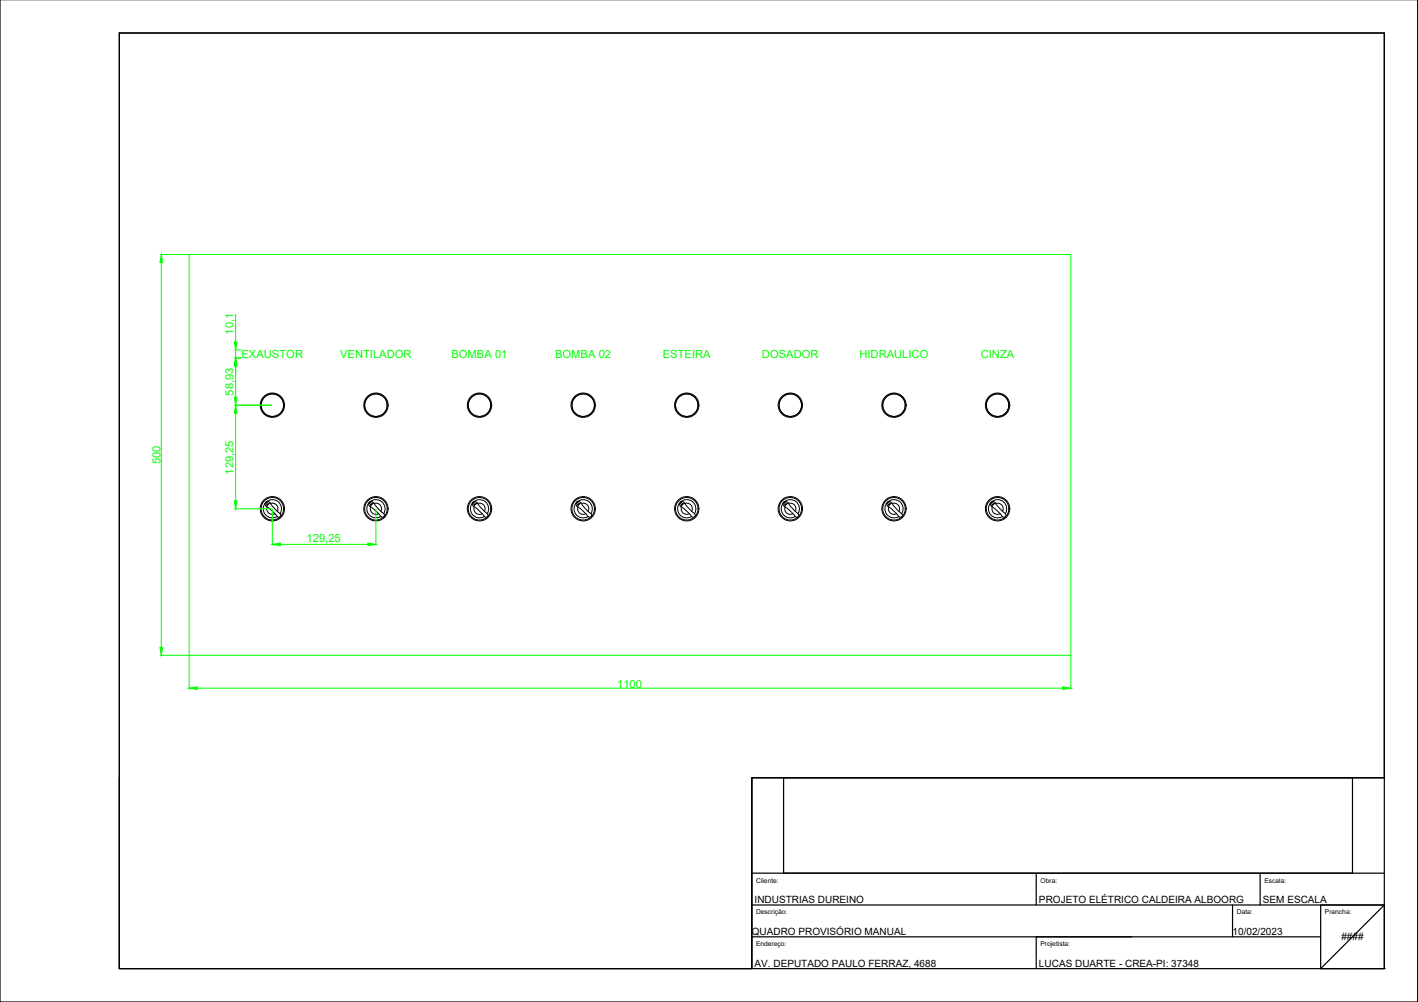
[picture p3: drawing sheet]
<svg xmlns="http://www.w3.org/2000/svg" width="297mm" height="210mm" viewBox="0 0 297 210" stroke-linecap="round" stroke-linejoin="round" font-family="sans-serif">
<defs><g id="words">
<g font-size="2.3" fill="#0f0">
<text x="48.9" y="70.1" transform="rotate(-90 48.9 70.1)">10,1</text>
<text x="50.6" y="75">EXAUSTOR</text>
<text x="71.2" y="75">VENTILADOR</text>
<text x="94.6" y="75">BOMBA 01</text>
<text x="116.3" y="75">BOMBA 02</text>
<text x="138.8" y="75">ESTEIRA</text>
<text x="159.6" y="75">DOSADOR</text>
<text x="180" y="75">HIDRAULICO</text>
<text x="205.4" y="75">CINZA</text>
<text x="48.9" y="82.9" transform="rotate(-90 48.9 82.9)">58,93</text>
<text x="33.7" y="97.3" transform="rotate(-90 33.7 97.3)">500</text>
<text x="48.9" y="99.4" transform="rotate(-90 48.9 99.4)">129,25</text>
<text x="64.2" y="113.6">129,25</text>
<text x="129.3" y="144">1100</text>
</g>
<g font-size="2.1">
<text x="158.1" y="189.1">INDUSTRIAS DUREINO</text>
<text x="217.6" y="189.1">PROJETO ELÉTRICO CALDEIRA ALBOORG</text>
<text x="264.6" y="189.1">SEM ESCALA</text>
<text x="157.5" y="195.8">QUADRO PROVISÓRIO MANUAL</text>
<text x="258.2" y="195.8">10/02/2023</text>
<text x="281" y="197">####</text>
<text x="158.1" y="202.5">AV. DEPUTADO PAULO FERRAZ, 4688</text>
<text x="217.6" y="202.5">LUCAS DUARTE - CREA-PI: 37348</text>
</g>
<g font-size="1.4">
<text x="158.4" y="184.9">Cliente:</text>
<text x="218" y="184.9">Obra:</text>
<text x="264.9" y="184.9">Escala:</text>
<text x="158.4" y="191.6">Descrição:</text>
<text x="259.1" y="191.6">Data:</text>
<text x="277.5" y="191.6">Prancha:</text>
<text x="158.4" y="198.2">Endereço:</text>
<text x="218" y="198.2">Projetista:</text>
</g>
</g></defs>
<!-- layer: CAMPO -->
<g fill="none" stroke="#000" stroke-width=".21">
<path d="M55.7 105.4l.1-.2 .5 .4-.3 .2-.3-.3M55.7 105.2l.4-.1 .4 .2M55.7 105.2l-.2 .5 .3 .4M55.7 105.2a1.92 1.92 0 0 0-.1 2.6 1.92 1.92 0 0 0 2.5 .4M55.7 105.2a1.92 1.92 0 0 1 2.6-.1 1.92 1.92 0 0 1 .4 2.5M56 106.2a1.17 1.17 0 0 0 .3 1.3 1.17 1.17 0 0 0 1.3 .1M56 105.8l-.2 .3 1.2 .9 1.1 1.2M56.5 105.3l-.2 .3M56.6 105.3l.9 1.2 1.2 1.1M56.6 105.5a1.17 1.17 0 0 1 1.3 .3 1.17 1.17 0 0 1 .2 1.3M58.7 107.6a.41 .41 0 0 1 0 .6 .41 .41 0 0 1-.6 0M77.4 105.2l.4-.1 .4 .2"/>
<path d="M77.4 105.2l-.2 .5 .3 .4M77.4 105.2a1.92 1.92 0 0 0-.1 2.6 1.92 1.92 0 0 0 2.5 .4M77.4 105.2a1.92 1.92 0 0 1 2.5-.1 1.92 1.92 0 0 1 .5 2.5M77.4 105.4l.1-.2 .5 .4-.3 .2-.3-.3M77.5 106.1l1.2 .9 1.1 1.2a.41 .41 0 0 0 .6 0 .41 .41 0 0 0 0-.6M77.6 106.2a1.17 1.17 0 0 0 .4 1.3 1.17 1.17 0 0 0 1.3 .1M77.7 105.8l-.2 .3M78.2 105.3l-.2 .3M78.2 105.3l1 1.2 1.2 1.1M78.3 105.5a1.17 1.17 0 0 1 1.3 .3 1.17 1.17 0 0 1 .2 1.3M99.1 105.2l.4-.1 .4 .2M99.1 105.2l-.2 .5 .3 .4"/>
<path d="M99.1 105.2a1.92 1.92 0 0 0-.1 2.6 1.92 1.92 0 0 0 2.5 .4M99.1 105.2a1.92 1.92 0 0 1 2.5-.1 1.92 1.92 0 0 1 .5 2.5M99.3 105.2l.4 .4-.3 .2-.3-.3M99.3 105.2h-.2v.2M99.3 106.2a1.17 1.17 0 0 0 .4 1.3 1.17 1.17 0 0 0 1.3 .1M99.4 105.8l-.2 .3 1.2 .9 1.1 1.2M99.9 105.3l-.2 .3M99.9 105.3l1 1.2 1.2 1.1M100 105.5a1.17 1.17 0 0 1 1.3 .3 1.17 1.17 0 0 1 .2 1.3M102.1 107.6a.41 .41 0 0 1 0 .6 .41 .41 0 0 1-.6 0M120.8 105.4l.1-.2 .5 .4-.3 .2-.3-.3M120.8 105.2l.5-.1 .3 .2"/>
<path d="M120.8 105.2l-.1 .5 .2 .4M120.8 105.2a1.92 1.92 0 0 0-.1 2.6 1.92 1.92 0 0 0 2.5 .4M120.8 105.2a1.92 1.92 0 0 1 2.6-.1 1.92 1.92 0 0 1 .4 2.5M121.1 106.2a1.17 1.17 0 0 0 .3 1.3 1.17 1.17 0 0 0 1.3 .1M121.1 105.8l-.2 .3 1.2 .9 1.1 1.2M121.6 105.3l1 1.2 1.2 1.1a.42 .42 0 0 1 0 .6 .42 .42 0 0 1-.6 0M121.6 105.3l-.2 .3M121.8 105.5a1.17 1.17 0 0 1 1.3 .3 1.17 1.17 0 0 1 .1 1.3M142.5 105.4l.1-.2 .5 .4-.2 .2-.4-.3M142.5 105.2l.4-.1 .4 .2M142.5 105.2l-.2 .5 .3 .4M142.5 105.2a1.92 1.92 0 0 0-.1 2.6 1.92 1.92 0 0 0 2.5 .4 .41 .41 0 0 0 .6 0 .41 .41 0 0 0 0-.6"/>
<path d="M142.5 105.2a1.92 1.92 0 0 1 2.6-.1 1.92 1.92 0 0 1 .4 2.5M142.8 106.2a1.17 1.17 0 0 0 .3 1.3 1.17 1.17 0 0 0 1.3 .1M142.9 105.8l-.3 .3 1.2 .9 1.1 1.2M143.3 105.3l-.2 .3M143.4 105.3l.9 1.2 1.2 1.1M143.5 105.5a1.17 1.17 0 0 1 1.2 .3 1.17 1.17 0 0 1 .2 1.3M164.2 105.2l.3-.1 .4 .1 .1 .1-.2 .3M164.2 105.2l-.2 .5 .3 .4M164.2 105.2a1.92 1.92 0 0 0-.1 2.6 1.92 1.92 0 0 0 2.5 .4M164.2 105.2a1.92 1.92 0 0 1 2.6-.1 1.92 1.92 0 0 1 .4 2.5M164.2 105.4l.1-.2 .5 .4-.3 .2-.3-.3M164.5 106.2a1.17 1.17 0 0 0 .3 1.3 1.17 1.17 0 0 0 1.3 .1"/>
<path d="M164.5 105.8l-.2 .3 1.2 .9 1.1 1.2M165.1 105.3l.9 1.2 1.2 1.1M165.1 105.5a1.17 1.17 0 0 1 1.3 .3 1.17 1.17 0 0 1 .2 1.3M167.2 107.6a.41 .41 0 0 1 0 .6 .41 .41 0 0 1-.6 0M185.9 105.4l.1-.2 .5 .4-.3 .2-.3-.3M185.9 105.2l.5-.1 .4 .2M185.9 105.2l-.1 .5 .2 .4M185.9 105.2a1.92 1.92 0 0 0-.1 2.6 1.92 1.92 0 0 0 2.5 .4 .41 .41 0 0 0 .6 0 .41 .41 0 0 0 0-.6M185.9 105.2a1.92 1.92 0 0 1 2.6-.1 1.92 1.92 0 0 1 .4 2.5M186.2 106.2a1.17 1.17 0 0 0 .3 1.3 1.17 1.17 0 0 0 1.3 .1M186.2 105.8l-.2 .3 1.2 .9 1.1 1.2M186.7 105.3l1 1.2 1.2 1.1"/>
<path d="M186.8 105.3l-.3 .3M186.9 105.5a1.17 1.17 0 0 1 1.3 .3 1.17 1.17 0 0 1 .1 1.3M207.6 105.4l.1-.2 .5 .4-.3 .2-.3-.3M207.6 105.2l.3-.1 .4 .1 .2 .1-.3 .3M207.6 105.2l-.1 .5 .2 .4M207.6 105.2a1.92 1.92 0 0 0-.1 2.6 1.92 1.92 0 0 0 2.5 .4M207.6 105.2a1.92 1.92 0 0 1 2.6-.1 1.92 1.92 0 0 1 .4 2.5M207.9 106.2a1.17 1.17 0 0 0 .3 1.3 1.17 1.17 0 0 0 1.3 .1M207.9 105.8l-.2 .3 1.2 .9 1.1 1.2M208.5 105.3l.9 1.2 1.2 1.1M208.6 105.5a1.17 1.17 0 0 1 1.3 .3 1.17 1.17 0 0 1 .1 1.3M210.6 107.6a.41 .41 0 0 1 0 .6 .41 .41 0 0 1-.6 0"/>
<circle cx="57.1" cy="84.9" r="2.55"/>
<circle cx="57.1" cy="84.9" r="2.36"/>
<circle cx="78.8" cy="84.9" r="2.55"/>
<circle cx="78.8" cy="84.9" r="2.36"/>
<circle cx="100.4" cy="84.9" r="2.55"/>
<circle cx="100.4" cy="84.9" r="2.36"/>
<circle cx="122.2" cy="84.9" r="2.55"/>
<circle cx="122.2" cy="84.9" r="2.36"/>
<circle cx="143.9" cy="84.9" r="2.55"/>
<circle cx="143.9" cy="84.9" r="2.36"/>
<circle cx="165.6" cy="84.9" r="2.55"/>
<circle cx="165.6" cy="84.9" r="2.36"/>
<circle cx="187.3" cy="84.9" r="2.55"/>
<circle cx="187.3" cy="84.9" r="2.36"/>
<circle cx="209" cy="84.9" r="2.55"/>
<circle cx="209" cy="84.9" r="2.36"/>
<circle cx="57.1" cy="106.6" r="2.55"/>
<circle cx="57.1" cy="106.6" r="2.36"/>
<circle cx="78.8" cy="106.6" r="2.55"/>
<circle cx="78.8" cy="106.6" r="2.36"/>
<circle cx="100.4" cy="106.6" r="2.55"/>
<circle cx="100.4" cy="106.6" r="2.36"/>
<circle cx="122.2" cy="106.6" r="2.55"/>
<circle cx="122.2" cy="106.6" r="2.36"/>
<circle cx="143.9" cy="106.6" r="2.55"/>
<circle cx="143.9" cy="106.6" r="2.36"/>
<circle cx="165.6" cy="106.6" r="2.55"/>
<circle cx="165.6" cy="106.6" r="2.36"/>
<circle cx="187.3" cy="106.6" r="2.55"/>
<circle cx="187.3" cy="106.6" r="2.36"/>
<circle cx="209" cy="106.6" r="2.55"/>
<circle cx="209" cy="106.6" r="2.36"/>
</g>
<g fill="none" stroke="#0f0" stroke-width=".21">
<path d="M33.6 53.3h5.9M33.8 55v80.6M39.6 53.3h184.7v84h-184.7zM49.1 75h1.4M49.1 73.3h1.4M49.4 65.8v5.8M49.4 73.3v1.7M49.4 76.7v6.5M49.1 84.9h7.8M49.4 86.6v18.3M49.1 106.6h7.8M57 106.7v7.6"/>
<path d="M58.7 114h18.4M78.7 106.7v7.6M33.6 137.3h5.9M39.6 137.4v7M224.3 137.4v7M41.3 144.2h181.3"/>
</g>
<g fill="#0f0" stroke="#0f0" stroke-width=".21">
<path d="M57 114l1.7-.2v.5z"/>
<path d="M77.1 113.8l1.6 .2-1.6 .3z"/>
<path d="M49.1 104.9h.5l-.2 1.7z"/>
<path d="M49.4 84.9l.2 1.7h-.5z"/>
<path d="M49.1 83.2h.5l-.2 1.7z"/>
<path d="M49.4 75l.2 1.7h-.5z"/>
<path d="M49.1 71.6h.5l-.2 1.7z"/>
<path d="M33.5 135.6h.6l-.3 1.7z"/>
<path d="M33.8 53.3l.3 1.7h-.6z"/>
<path d="M222.6 143.9l1.7 .3-1.7 .2z"/>
<path d="M39.6 144.2l1.7-.3v.5z"/>
</g>
<!-- layer: 0 -->
<g fill="none" stroke="#000" stroke-width=".25">
<path d="M0 -.1v210h297v-210M25 6.9h265v196h-265v-40M25 6.9h265v156h-132.5v40h-132.5zM25 6.9v196M157.5 162.9h132.5h-132.5v40zM164.1 162.9h119.2v20h-119.2zM157.5 182.9h132.5M157.5 189.6h132.5l-13.4 13.3M157.5 196.3h119.1M217.1 182.9v6.7M217.1 196.3v6.6M258.2 189.6v6.7"/>
<path d="M264 182.9v6.7M276.6 189.6h13.4v13.3h-13.4z"/>
</g>
<path d="M290 202.9h.1" fill="none" stroke="#000" stroke-width=".21"/>
<use href="#words"/>
</svg>
